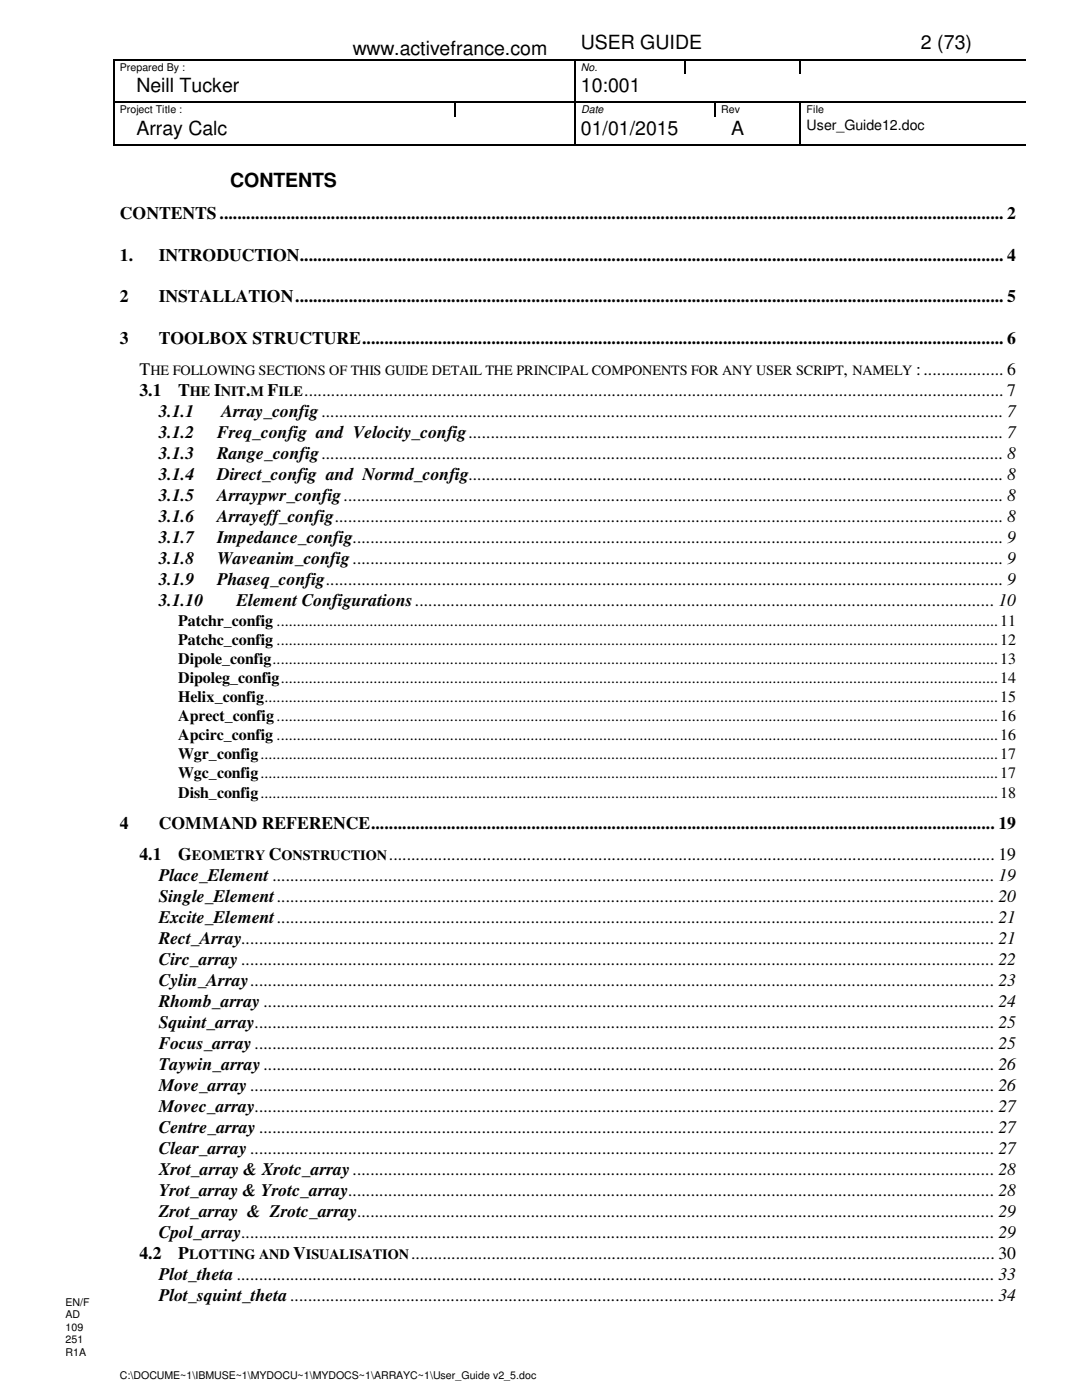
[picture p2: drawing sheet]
<svg xmlns="http://www.w3.org/2000/svg" width="216mm" height="279mm" viewBox="0 0 216 279" stroke-linecap="round" stroke-linejoin="round" font-family="sans-serif">
<defs><g id="words">
<g font-size="3.9">
<text x="70.4" y="11">www.activefrance.com</text>
<text x="115.9" y="9.8">USER GUIDE</text>
<text x="183.8" y="9.8">2 (73)</text>
<text x="27.2" y="18.5">Neill Tucker</text>
<text x="115.9" y="18.5">10:001</text>
<text x="27.2" y="27">Array Calc</text>
<text x="115.9" y="27">01/01/2015</text>
<text x="145.9" y="27">A</text>
<text x="45.9" y="37.3">CONTENTS</text>
</g>
<g font-size="3.5">
<text x="23.9" y="43.7">CONTENTS................................................................................................................................................................................ 2</text>
<text x="23.9" y="52">1.</text>
<text x="31.7" y="52">INTRODUCTION.............................................................................................................................................................. 4</text>
<text x="23.9" y="60.4">2</text>
<text x="31.7" y="60.4">INSTALLATION............................................................................................................................................................... 5</text>
<text x="23.9" y="68.7">3</text>
<text x="31.7" y="68.7">TOOLBOX STRUCTURE................................................................................................................................................ 6</text>
<text x="27.8" y="74.9">T</text>
<text x="168.3" y="74.9">,</text>
<text x="182.8" y="74.9">:.................. 6</text>
<text x="27.8" y="79.1">3.1</text>
<text x="31.7" y="83.3">3.1.1</text>
<text x="35.6" y="79.1">T</text>
<text x="42.7" y="79.1">I</text>
<text x="44.2" y="83.3">Array_config......................................................................................................................................................... 7</text>
<text x="49.1" y="79.1">.</text>
<text x="53.4" y="79.1">F</text>
<text x="60.7" y="79.1">............................................................................................................................................................. 7</text>
<text x="31.7" y="87.5">3.1.2</text>
<text x="43.3" y="87.5">Freq_config and Velocity_config........................................................................................................................ 7</text>
<text x="31.7" y="91.7">3.1.3</text>
<text x="31.7" y="95.8">3.1.4</text>
<text x="43.3" y="91.7">Range_config......................................................................................................................................................... 8</text>
<text x="43.3" y="95.8">Direct_config and Normd_config........................................................................................................................ 8</text>
<text x="31.7" y="100">3.1.5</text>
<text x="43.3" y="100">Arraypwr_config.................................................................................................................................................... 8</text>
<text x="31.7" y="104.2">3.1.6</text>
<text x="43.3" y="104.2">Arrayeff_config...................................................................................................................................................... 8</text>
<text x="31.7" y="108.4">3.1.7</text>
<text x="31.7" y="112.6">3.1.8</text>
<text x="43.3" y="112.6">Waveanim_config.................................................................................................................................................. 9</text>
<text x="43.3" y="108.4">Impedance_config.................................................................................................................................................. 9</text>
<text x="31.7" y="116.8">3.1.9</text>
<text x="43.3" y="116.8">Phaseq_config........................................................................................................................................................ 9</text>
<text x="31.7" y="121">3.1.10</text>
<text x="47.2" y="121">Element Configurations.................................................................................................................................. 10</text>
<text x="23.9" y="165.4">4</text>
<text x="31.7" y="165.4">COMMAND REFERENCE............................................................................................................................................ 19</text>
<text x="27.8" y="171.6">4.1</text>
<text x="35.6" y="171.6">G</text>
<text x="53.6" y="171.6">C</text>
<text x="77.6" y="171.6">........................................................................................................................................ 19</text>
<text x="31.7" y="175.8">Place_Element .................................................................................................................................................................. 19</text>
<text x="31.7" y="180">Single_Element................................................................................................................................................................. 20</text>
<text x="31.7" y="184.2">Excite_Element................................................................................................................................................................. 21</text>
<text x="31.7" y="188.4">Rect_Array......................................................................................................................................................................... 21</text>
<text x="31.7" y="192.6">Circ_array......................................................................................................................................................................... 22</text>
<text x="31.7" y="196.8">Cylin_Array....................................................................................................................................................................... 23</text>
<text x="31.7" y="201">Rhomb_array.................................................................................................................................................................... 24</text>
<text x="31.7" y="205.1">Squint_array...................................................................................................................................................................... 25</text>
<text x="31.7" y="209.3">Focus_array...................................................................................................................................................................... 25</text>
<text x="31.7" y="213.5">Taywin_array.................................................................................................................................................................... 26</text>
<text x="31.7" y="217.7">Move_array....................................................................................................................................................................... 26</text>
<text x="31.7" y="221.9">Movec_array...................................................................................................................................................................... 27</text>
<text x="31.7" y="226.1">Centre_array..................................................................................................................................................................... 27</text>
<text x="31.7" y="230.3">Clear_array....................................................................................................................................................................... 27</text>
<text x="31.7" y="234.5">Xrot_array &amp; Xrotc_array................................................................................................................................................ 28</text>
<text x="31.7" y="238.7">Yrot_array &amp; Yrotc_array................................................................................................................................................. 28</text>
<text x="31.7" y="242.9">Zrot_array &amp; Zrotc_array............................................................................................................................................... 29</text>
<text x="27.8" y="251.2">4.2</text>
<text x="31.7" y="247.1">Cpol_array......................................................................................................................................................................... 29</text>
<text x="35.6" y="251.2">P</text>
<text x="58.5" y="251.2">V</text>
<text x="82" y="251.2">................................................................................................................................... 30</text>
<text x="31.7" y="255.4">Plot_theta .......................................................................................................................................................................... 33</text>
<text x="31.7" y="259.6">Plot_squint_theta .............................................................................................................................................................. 34</text>
</g>
<g font-size="3.2">
<text x="35.6" y="124.9">Patchr_config ...................................................................................................................................................................................11</text>
<text x="35.6" y="128.7">Patchc_config ...................................................................................................................................................................................12</text>
<text x="35.6" y="132.5">Dipole_config....................................................................................................................................................................................13</text>
<text x="35.6" y="136.3">Dipoleg_config..................................................................................................................................................................................14</text>
<text x="35.6" y="140.1">Helix_config......................................................................................................................................................................................15</text>
<text x="35.6" y="143.9">Aprect_config...................................................................................................................................................................................16</text>
<text x="35.6" y="147.7">Apcirc_config ...................................................................................................................................................................................16</text>
<text x="35.6" y="151.6">Wgr_config.......................................................................................................................................................................................17</text>
<text x="35.6" y="155.4">Wgc_config.......................................................................................................................................................................................17</text>
<text x="35.6" y="159.2">Dish_config.......................................................................................................................................................................................18</text>
</g>
<g font-size="2.8">
<text x="161" y="26">User_Guide12.doc</text>
<text x="30" y="74.9">HE FOLLOWING SECTIONS OF THIS GUIDE DETAIL THE PRINCIPAL COMPONENTS FOR ANY USER SCRIPT NAMELY</text>
<text x="37.9" y="79.1">HE</text>
<text x="44.1" y="79.1">NIT M</text>
<text x="55.5" y="79.1">ILE</text>
<text x="38.3" y="171.6">EOMETRY</text>
<text x="56.2" y="171.6">ONSTRUCTION</text>
<text x="37.7" y="251.2">LOTTING AND</text>
<text x="61" y="251.2">ISUALISATION</text>
</g>
<g font-size="2.1">
<text x="23.9" y="14.1">Prepared By :</text>
<text x="115.9" y="14.1">No.</text>
<text x="23.9" y="22.6">Project Title :</text>
<text x="116" y="22.6">Date</text>
<text x="143.9" y="22.6">Rev</text>
<text x="161" y="22.6">File</text>
<text x="13.1" y="260.6">EN/F</text>
<text x="13.1" y="263.1">AD</text>
<text x="13.1" y="265.6">109</text>
<text x="13.1" y="268.1">251</text>
<text x="13.1" y="270.6">R1A</text>
<text x="23.9" y="275.3">C:\DOCUME~1\IBMUSE~1\MYDOCU~1\MYDOCS~1\ARRAYC~1\User_Guide v2_5.doc</text>
</g>
</g></defs>
<g fill="#000">
<path d="M22.6 11.8h.2v.3h-.2zM114.6 11.8h.2v.3h-.2zM136.6 11.8h.2v.3h-.2zM159.6 11.8h.2v.3h-.2zM182.4 11.8h.2v.3h-.2zM202.4 11.8h.2v.3h-.2zM202.6 11.8h.3v.3h-.3zM202.9 11.8h1.7v.3h-1.7zM22.6 20.3h.2v.3h-.2zM22.6 28.8h.2v.3h-.2zM90.6 20.3h.2v.3h-.2zM114.6 20.3h.2v.3h-.2z"/>
<path d="M114.6 28.8h.2v.3h-.2zM114.8 20.3h.3v.3h-.3zM142.6 20.3h.2v.3h-.2zM159.6 20.3h.3v.3h-.3zM159.6 28.8h.3v.3h-.3z"/>
</g>
<g fill="none" stroke="#000" stroke-width=".25">
<path d="M22.7 12.1v8.2M22.8 11.9h91.8M114.7 12.1v8.2M114.8 11.9h21.8M136.7 12.1v2.7M136.8 11.9h22.8M159.7 12.1v2.7M159.8 11.9h22.6M182.6 11.9h19.8M22.7 20.6v8.2M22.8 20.4h67.8M22.8 29h91.8"/>
<path d="M90.7 20.6v2.7M90.8 20.4h23.8M114.7 23.3v5.5M114.7 20.6v2.7M114.8 29h44.8M115.1 20.4h27.5M142.7 20.6v2.7M142.8 20.4h16.8M159.7 20.6v8.2M159.9 20.4h44.7M159.9 29h44.7"/>
</g>
<g fill="#fff">
<path d="M12.6 258.5h6v2.5h-6z"/>
<path d="M12.6 261h6v2.5h-6z"/>
<path d="M12.6 263.5h6v2.5h-6z"/>
<path d="M12.6 266h6v2.5h-6z"/>
<path d="M12.6 268.5h6v10.9h-6z"/>
</g>
<use href="#words"/>
</svg>
